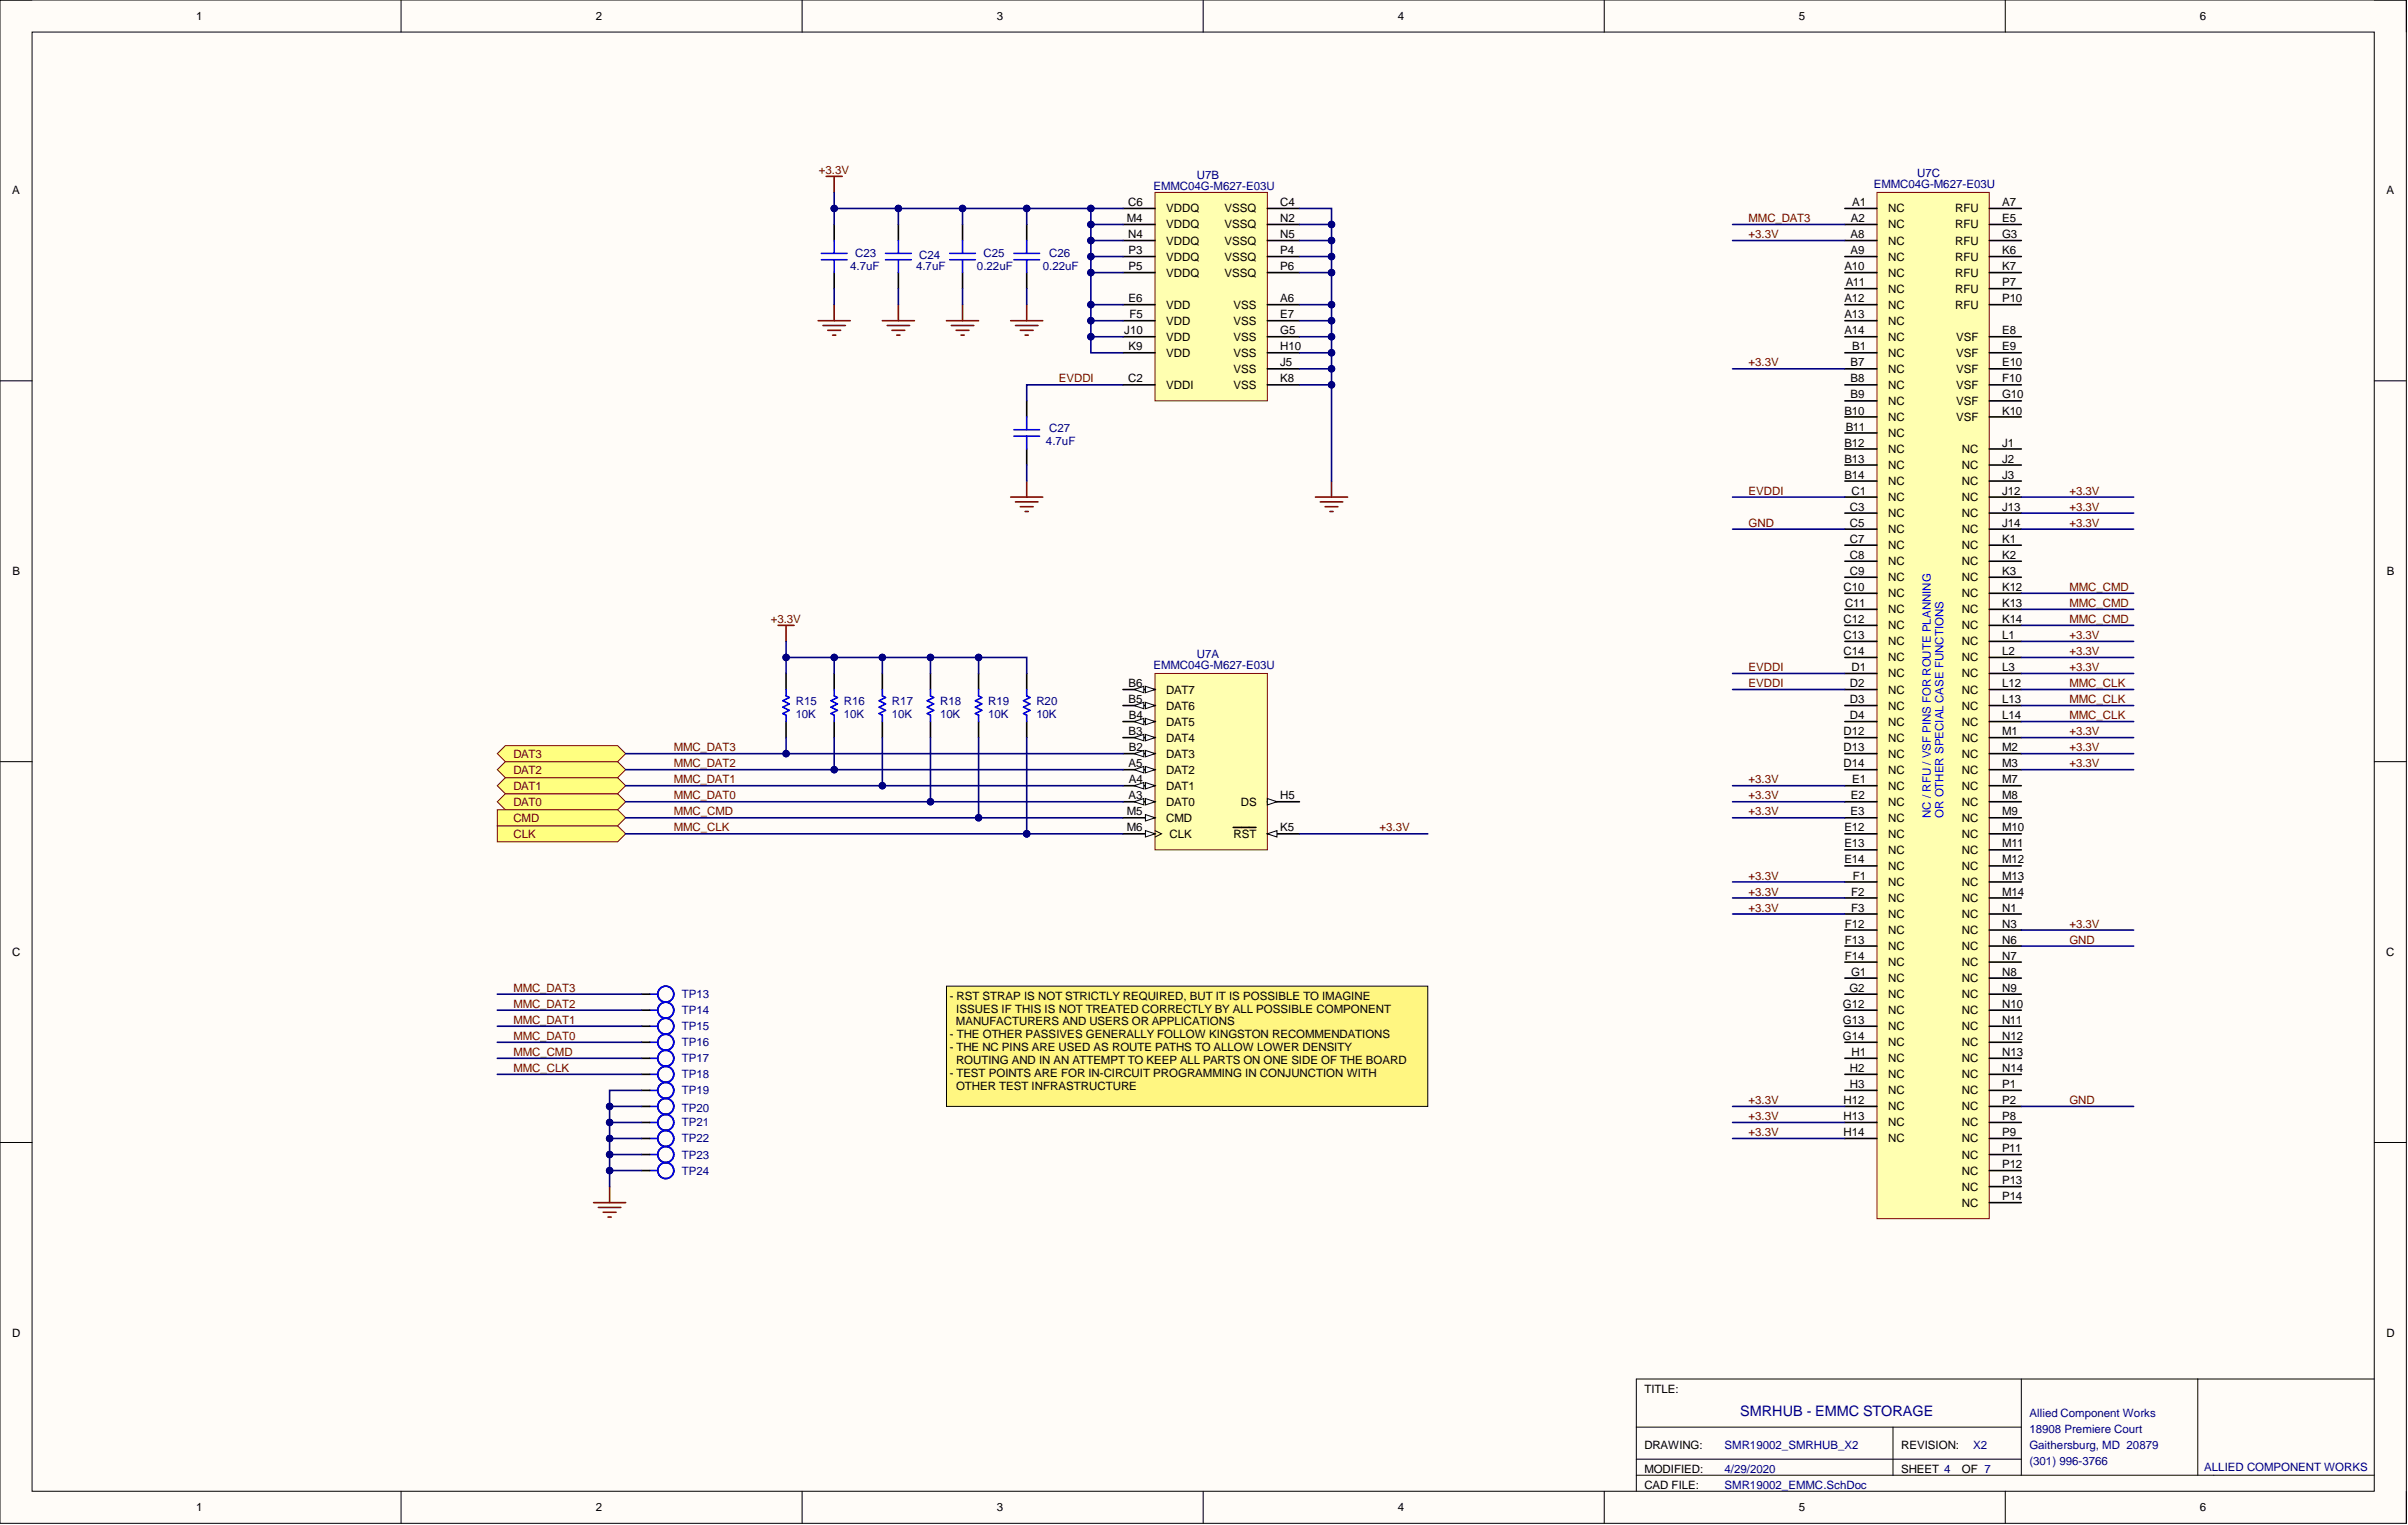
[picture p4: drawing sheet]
<svg xmlns="http://www.w3.org/2000/svg" width="381mm" height="241mm" viewBox="0 0 381 241" stroke-linecap="round" stroke-linejoin="round" font-family="sans-serif">
<defs><g id="words">
<text font-size="2.3" fill="#000080" x="275.4" y="224.1">SMRHUB - EMMC STORAGE</text>
<g font-size="1.8">
<text x="31.1" y="3.2">1</text>
<text x="94.3" y="3.2">2</text>
<text x="157.7" y="3.2">3</text>
<text x="221.2" y="3.2">4</text>
<text x="284.6" y="3.2">5</text>
<text x="348.1" y="3.2">6</text>
<text x="1.9" y="30.7">A</text>
<text x="178.3" y="35.1">M4</text>
<text x="178.5" y="32.6">C6</text>
<text x="184.5" y="33.6">VDDQ</text>
<text x="193.8" y="33.6">VSSQ</text>
<text x="202.6" y="35.1">N2</text>
<text x="202.6" y="32.6">C4</text>
<text x="292.8" y="35.1">A2</text>
<text x="293" y="32.6">A1</text>
<text x="298.8" y="33.6">NC</text>
<text x="309.4" y="33.6">RFU</text>
<text x="316.8" y="32.6">A7</text>
<text x="316.8" y="35.1">E5</text>
<text x="377.6" y="30.7">A</text>
<text x="178.5" y="37.7">N4</text>
<text x="178.6" y="40.2">P3</text>
<text x="184.5" y="36.2">VDDQ</text>
<text x="184.5" y="38.7">VDDQ</text>
<text x="184.5" y="41.2">VDDQ</text>
<text x="193.8" y="41.2">VSSQ</text>
<text x="193.8" y="36.2">VSSQ</text>
<text x="193.8" y="38.7">VSSQ</text>
<text x="202.6" y="40.2">P4</text>
<text x="202.6" y="37.7">N5</text>
<text x="292.8" y="37.7">A8</text>
<text x="292.8" y="40.2">A9</text>
<text x="298.8" y="36.2">NC</text>
<text x="298.8" y="38.7">NC</text>
<text x="298.8" y="41.2">NC</text>
<text x="309.4" y="38.7">RFU</text>
<text x="309.4" y="36.2">RFU</text>
<text x="309.4" y="41.2">RFU</text>
<text x="316.8" y="37.7">G3</text>
<text x="316.8" y="40.2">K6</text>
<text x="178.6" y="47.8">E6</text>
<text x="178.6" y="42.8">P5</text>
<text x="184.5" y="43.8">VDDQ</text>
<text x="193.8" y="43.8">VSSQ</text>
<text x="202.6" y="47.8">A6</text>
<text x="202.6" y="42.8">P6</text>
<text x="291.8" y="42.8">A10</text>
<text x="291.8" y="47.8">A12</text>
<text x="292" y="45.3">A11</text>
<text x="298.8" y="43.8">NC</text>
<text x="298.8" y="46.3">NC</text>
<text x="309.4" y="46.3">RFU</text>
<text x="309.4" y="43.8">RFU</text>
<text x="316.8" y="45.3">P7</text>
<text x="316.8" y="47.8">P10</text>
<text x="316.8" y="42.8">K7</text>
<text x="177.9" y="52.9">J10</text>
<text x="178.7" y="50.4">F5</text>
<text x="184.5" y="48.8">VDD</text>
<text x="184.5" y="51.4">VDD</text>
<text x="184.5" y="53.9">VDD</text>
<text x="195.2" y="48.8">VSS</text>
<text x="195.2" y="51.4">VSS</text>
<text x="195.2" y="53.9">VSS</text>
<text x="202.6" y="50.4">E7</text>
<text x="202.6" y="52.9">G5</text>
<text x="291.8" y="50.4">A13</text>
<text x="291.8" y="52.9">A14</text>
<text x="298.8" y="48.8">NC</text>
<text x="298.8" y="51.4">NC</text>
<text x="298.8" y="53.9">NC</text>
<text x="309.4" y="48.8">RFU</text>
<text x="309.5" y="53.9">VSF</text>
<text x="316.8" y="52.9">E8</text>
<text x="178.6" y="55.4">K9</text>
<text x="184.5" y="56.5">VDD</text>
<text x="195.2" y="56.5">VSS</text>
<text x="195.2" y="59">VSS</text>
<text x="202.6" y="55.4">H10</text>
<text x="202.6" y="58">J5</text>
<text x="292.8" y="58">B7</text>
<text x="293" y="55.4">B1</text>
<text x="298.8" y="56.5">NC</text>
<text x="298.8" y="59">NC</text>
<text x="309.5" y="56.5">VSF</text>
<text x="309.5" y="59">VSF</text>
<text x="316.8" y="55.4">E9</text>
<text x="316.8" y="58">E10</text>
<text x="178.5" y="60.5">C2</text>
<text x="184.5" y="61.5">VDDI</text>
<text x="195.2" y="61.5">VSS</text>
<text x="202.6" y="60.5">K8</text>
<text x="291.8" y="65.6">B10</text>
<text x="292.8" y="60.5">B8</text>
<text x="292.8" y="63">B9</text>
<text x="298.8" y="61.5">NC</text>
<text x="298.8" y="64.1">NC</text>
<text x="309.5" y="61.5">VSF</text>
<text x="309.5" y="64.1">VSF</text>
<text x="316.8" y="60.5">F10</text>
<text x="316.8" y="63">G10</text>
<text x="316.8" y="65.6">K10</text>
<text x="291.8" y="70.7">B12</text>
<text x="292" y="68.1">B11</text>
<text x="298.8" y="66.6">NC</text>
<text x="298.8" y="69.1">NC</text>
<text x="298.8" y="71.7">NC</text>
<text x="309.5" y="66.6">VSF</text>
<text x="310.4" y="71.7">NC</text>
<text x="316.8" y="70.7">J1</text>
<text x="291.8" y="73.2">B13</text>
<text x="291.8" y="75.7">B14</text>
<text x="298.8" y="74.2">NC</text>
<text x="298.8" y="76.8">NC</text>
<text x="310.4" y="74.2">NC</text>
<text x="310.4" y="76.8">NC</text>
<text x="316.8" y="73.2">J2</text>
<text x="316.8" y="75.7">J3</text>
<text x="292.7" y="80.8">C3</text>
<text x="292.7" y="83.3">C5</text>
<text x="293" y="78.3">C1</text>
<text x="298.8" y="79.3">NC</text>
<text x="298.8" y="81.8">NC</text>
<text x="310.4" y="79.3">NC</text>
<text x="310.4" y="81.8">NC</text>
<text x="316.8" y="78.3">J12</text>
<text x="316.8" y="80.8">J13</text>
<text x="316.8" y="83.3">J14</text>
<text x="292.7" y="85.9">C7</text>
<text x="292.7" y="88.4">C8</text>
<text x="298.8" y="84.4">NC</text>
<text x="298.8" y="86.9">NC</text>
<text x="298.8" y="89.4">NC</text>
<text x="310.4" y="84.4">NC</text>
<text x="310.4" y="86.9">NC</text>
<text x="310.4" y="89.4">NC</text>
<text x="316.8" y="85.9">K1</text>
<text x="316.8" y="88.4">K2</text>
<text x="2" y="91">B</text>
<text x="291.7" y="93.5">C10</text>
<text x="292.7" y="91">C9</text>
<text x="298.8" y="92">NC</text>
<text x="298.8" y="94.5">NC</text>
<text x="310.4" y="92">NC</text>
<text x="310.4" y="94.5">NC</text>
<text x="316.8" y="91">K3</text>
<text x="316.8" y="93.5">K12</text>
<text x="377.7" y="91">B</text>
<text x="291.7" y="98.6">C12</text>
<text x="291.7" y="101.1">C13</text>
<text x="291.9" y="96">C11</text>
<text x="298.8" y="97">NC</text>
<text x="298.8" y="99.6">NC</text>
<text x="310.4" y="97">NC</text>
<text x="310.4" y="99.6">NC</text>
<text x="316.8" y="96">K13</text>
<text x="316.8" y="98.6">K14</text>
<text x="316.8" y="101.1">L1</text>
<text x="291.7" y="103.6">C14</text>
<text x="293" y="106.2">D1</text>
<text x="298.8" y="102.1">NC</text>
<text x="298.8" y="104.7">NC</text>
<text x="298.8" y="107.2">NC</text>
<text x="310.4" y="102.1">NC</text>
<text x="310.4" y="104.7">NC</text>
<text x="310.4" y="107.2">NC</text>
<text x="316.8" y="103.6">L2</text>
<text x="316.8" y="106.2">L3</text>
<text x="178.6" y="111.3">B5</text>
<text x="178.6" y="108.7">B6</text>
<text x="178.6" y="113.8">B4</text>
<text x="184.5" y="112.3">DAT6</text>
<text x="184.5" y="109.7">DAT7</text>
<text x="292.7" y="108.7">D2</text>
<text x="292.7" y="111.3">D3</text>
<text x="292.7" y="113.8">D4</text>
<text x="298.8" y="109.7">NC</text>
<text x="298.8" y="112.3">NC</text>
<text x="310.4" y="109.7">NC</text>
<text x="310.4" y="112.3">NC</text>
<text x="316.8" y="108.7">L12</text>
<text x="316.8" y="111.3">L13</text>
<text x="316.8" y="113.8">L14</text>
<text x="178.6" y="116.3">B3</text>
<text x="178.6" y="118.9">B2</text>
<text x="184.5" y="119.9">DAT3</text>
<text x="184.5" y="117.3">DAT4</text>
<text x="184.5" y="114.8">DAT5</text>
<text x="291.7" y="116.3">D12</text>
<text x="291.7" y="118.9">D13</text>
<text x="298.8" y="114.8">NC</text>
<text x="298.8" y="117.3">NC</text>
<text x="298.8" y="119.9">NC</text>
<text x="310.4" y="117.3">NC</text>
<text x="310.4" y="119.9">NC</text>
<text x="310.4" y="114.8">NC</text>
<text x="316.8" y="116.3">M1</text>
<text x="316.8" y="118.9">M2</text>
<text x="178.6" y="121.4">A5</text>
<text x="178.6" y="123.9">A4</text>
<text x="184.5" y="125">DAT1</text>
<text x="184.5" y="122.4">DAT2</text>
<text x="291.7" y="121.4">D14</text>
<text x="293" y="123.9">E1</text>
<text x="298.8" y="122.4">NC</text>
<text x="298.8" y="125">NC</text>
<text x="310.4" y="122.4">NC</text>
<text x="310.4" y="125">NC</text>
<text x="316.8" y="121.4">M3</text>
<text x="316.8" y="123.9">M7</text>
<text x="178.3" y="131.6">M6</text>
<text x="178.3" y="129">M5</text>
<text x="178.6" y="126.5">A3</text>
<text x="184.5" y="127.5">DAT0</text>
<text x="184.5" y="130">CMD</text>
<text x="196.3" y="127.5">DS</text>
<text x="202.6" y="126.5">H5</text>
<text x="202.6" y="131.6">K5</text>
<text x="291.8" y="131.6">E12</text>
<text x="292.8" y="129">E3</text>
<text x="292.8" y="126.5">E2</text>
<text x="298.8" y="127.5">NC</text>
<text x="298.8" y="130">NC</text>
<text x="310.4" y="127.5">NC</text>
<text x="310.4" y="130">NC</text>
<text x="316.8" y="126.5">M8</text>
<text x="316.8" y="129">M9</text>
<text x="316.8" y="131.6">M10</text>
<text x="185" y="132.6">CLK</text>
<text x="195.1" y="132.6">RST</text>
<text x="291.8" y="134.1">E13</text>
<text x="291.8" y="136.6">E14</text>
<text x="298.8" y="132.6">NC</text>
<text x="298.8" y="135.1">NC</text>
<text x="298.8" y="137.6">NC</text>
<text x="310.4" y="137.6">NC</text>
<text x="310.4" y="132.6">NC</text>
<text x="310.4" y="135.1">NC</text>
<text x="316.8" y="136.6">M12</text>
<text x="316.8" y="134.1">M11</text>
<text x="292.9" y="141.7">F2</text>
<text x="293.2" y="139.2">F1</text>
<text x="298.8" y="140.2">NC</text>
<text x="298.8" y="142.7">NC</text>
<text x="310.4" y="140.2">NC</text>
<text x="310.4" y="142.7">NC</text>
<text x="316.8" y="139.2">M13</text>
<text x="316.8" y="141.7">M14</text>
<text x="291.9" y="146.8">F12</text>
<text x="291.9" y="149.3">F13</text>
<text x="292.9" y="144.2">F3</text>
<text x="298.8" y="145.3">NC</text>
<text x="298.8" y="147.8">NC</text>
<text x="310.4" y="145.3">NC</text>
<text x="310.4" y="147.8">NC</text>
<text x="316.8" y="144.2">N1</text>
<text x="316.8" y="146.8">N3</text>
<text x="316.8" y="149.3">N6</text>
<text x="1.9" y="151.3">C</text>
<text x="291.9" y="151.9">F14</text>
<text x="292.9" y="154.4">G1</text>
<text x="298.8" y="150.3">NC</text>
<text x="298.8" y="152.9">NC</text>
<text x="298.8" y="155.4">NC</text>
<text x="310.4" y="152.9">NC</text>
<text x="310.4" y="155.4">NC</text>
<text x="310.4" y="150.3">NC</text>
<text x="316.8" y="151.9">N7</text>
<text x="316.8" y="154.4">N8</text>
<text x="377.6" y="151.3">C</text>
<text x="150.3" y="158.2">- RST STRAP IS NOT STRICTLY REQUIRED, BUT IT IS POSSIBLE TO IMAGINE</text>
<text x="151.3" y="160.2">ISSUES IF THIS IS NOT TREATED CORRECTLY BY ALL POSSIBLE COMPONENT</text>
<text x="291.6" y="159.5">G12</text>
<text x="292.6" y="156.9">G2</text>
<text x="298.8" y="157.9">NC</text>
<text x="298.8" y="160.5">NC</text>
<text x="310.4" y="157.9">NC</text>
<text x="310.4" y="160.5">NC</text>
<text x="316.8" y="156.9">N9</text>
<text x="316.8" y="159.5">N10</text>
<text x="150.3" y="164.3">- THE OTHER PASSIVES GENERALLY FOLLOW KINGSTON RECOMMENDATIONS</text>
<text x="150.3" y="166.3">- THE NC PINS ARE USED AS ROUTE PATHS TO ALLOW LOWER DENSITY</text>
<text x="151.3" y="162.3">MANUFACTURERS AND USERS OR APPLICATIONS</text>
<text x="291.6" y="162">G13</text>
<text x="291.6" y="164.5">G14</text>
<text x="293" y="167.1">H1</text>
<text x="298.8" y="163">NC</text>
<text x="298.8" y="165.6">NC</text>
<text x="310.4" y="165.6">NC</text>
<text x="310.4" y="163">NC</text>
<text x="316.8" y="164.5">N12</text>
<text x="316.8" y="167.1">N13</text>
<text x="316.8" y="162">N11</text>
<text x="150.3" y="170.4">- TEST POINTS ARE FOR IN-CIRCUIT PROGRAMMING IN CONJUNCTION WITH</text>
<text x="151.3" y="172.4">OTHER TEST INFRASTRUCTURE</text>
<text x="151.3" y="168.3">ROUTING AND IN AN ATTEMPT TO KEEP ALL PARTS ON ONE SIDE OF THE BOARD</text>
<text x="292.7" y="169.6">H2</text>
<text x="292.7" y="172.2">H3</text>
<text x="298.8" y="168.1">NC</text>
<text x="298.8" y="170.6">NC</text>
<text x="298.8" y="173.2">NC</text>
<text x="310.4" y="168.1">NC</text>
<text x="310.4" y="170.6">NC</text>
<text x="310.4" y="173.2">NC</text>
<text x="316.8" y="169.6">N14</text>
<text x="316.8" y="172.2">P1</text>
<text x="291.7" y="174.7">H12</text>
<text x="291.7" y="177.2">H13</text>
<text x="291.7" y="179.8">H14</text>
<text x="298.8" y="175.7">NC</text>
<text x="298.8" y="178.2">NC</text>
<text x="310.4" y="178.2">NC</text>
<text x="310.4" y="175.7">NC</text>
<text x="316.8" y="177.2">P8</text>
<text x="316.8" y="179.8">P9</text>
<text x="316.8" y="174.7">P2</text>
<text x="298.8" y="180.8">NC</text>
<text x="310.4" y="185.9">NC</text>
<text x="310.4" y="180.8">NC</text>
<text x="310.4" y="183.3">NC</text>
<text x="316.8" y="184.8">P12</text>
<text x="316.8" y="182.3">P11</text>
<text x="310.4" y="188.4">NC</text>
<text x="310.4" y="190.9">NC</text>
<text x="316.8" y="187.4">P13</text>
<text x="316.8" y="189.9">P14</text>
<text x="1.9" y="211.5">D</text>
<text x="377.6" y="211.5">D</text>
<text x="260.2" y="220.4">TITLE:</text>
<text x="260.2" y="229.2">DRAWING:</text>
<text x="260.2" y="233">MODIFIED:</text>
<text x="300.8" y="229.2">REVISION:</text>
<text x="300.8" y="233">SHEET 4</text>
<text x="310.4" y="233">OF 7</text>
<text x="31.1" y="239.1">1</text>
<text x="94.3" y="239.1">2</text>
<text x="157.7" y="239.1">3</text>
<text x="221.2" y="239.1">4</text>
<text x="260.2" y="235.6">CAD FILE:</text>
<text x="284.6" y="239.1">5</text>
<text x="348.1" y="239.1">6</text>
</g>
<g font-size="1.8" fill="#800000">
<text x="129.6" y="27.5">+3.3V</text>
<text x="276.7" y="35.1">MMC_DAT3</text>
<text x="276.7" y="37.7">+3.3V</text>
<text x="276.7" y="58">+3.3V</text>
<text x="167.5" y="60.5">EVDDI</text>
<text x="276.7" y="78.3">EVDDI</text>
<text x="276.7" y="83.3">GND</text>
<text x="327.4" y="78.3">+3.3V</text>
<text x="327.4" y="80.8">+3.3V</text>
<text x="327.4" y="83.3">+3.3V</text>
<text x="327.4" y="93.5">MMC_CMD</text>
<text x="122" y="98.6">+3.3V</text>
<text x="327.4" y="96">MMC_CMD</text>
<text x="327.4" y="98.6">MMC_CMD</text>
<text x="327.4" y="101.1">+3.3V</text>
<text x="276.7" y="106.2">EVDDI</text>
<text x="327.4" y="103.6">+3.3V</text>
<text x="327.4" y="106.2">+3.3V</text>
<text x="276.7" y="108.7">EVDDI</text>
<text x="327.4" y="108.7">MMC_CLK</text>
<text x="327.4" y="111.3">MMC_CLK</text>
<text x="327.4" y="113.8">MMC_CLK</text>
<text x="81.2" y="119.9">DAT3</text>
<text x="106.6" y="118.9">MMC_DAT3</text>
<text x="327.4" y="116.3">+3.3V</text>
<text x="327.4" y="118.9">+3.3V</text>
<text x="81.2" y="125">DAT1</text>
<text x="81.2" y="122.4">DAT2</text>
<text x="106.6" y="123.9">MMC_DAT1</text>
<text x="106.6" y="121.4">MMC_DAT2</text>
<text x="276.7" y="123.9">+3.3V</text>
<text x="327.4" y="121.4">+3.3V</text>
<text x="81.2" y="127.5">DAT0</text>
<text x="81.2" y="130">CMD</text>
<text x="106.6" y="126.5">MMC_DAT0</text>
<text x="106.6" y="131.6">MMC_CLK</text>
<text x="106.6" y="129">MMC_CMD</text>
<text x="218.3" y="131.6">+3.3V</text>
<text x="276.7" y="126.5">+3.3V</text>
<text x="276.7" y="129">+3.3V</text>
<text x="81.2" y="132.6">CLK</text>
<text x="276.7" y="139.2">+3.3V</text>
<text x="276.7" y="141.7">+3.3V</text>
<text x="276.7" y="144.2">+3.3V</text>
<text x="327.4" y="146.8">+3.3V</text>
<text x="327.4" y="149.3">GND</text>
<text x="81.2" y="159.5">MMC_DAT2</text>
<text x="81.2" y="156.9">MMC_DAT3</text>
<text x="81.2" y="164.5">MMC_DAT0</text>
<text x="81.2" y="162">MMC_DAT1</text>
<text x="81.2" y="167.1">MMC_CMD</text>
<text x="81.2" y="169.6">MMC_CLK</text>
<text x="276.7" y="174.7">+3.3V</text>
<text x="276.7" y="177.2">+3.3V</text>
<text x="276.7" y="179.8">+3.3V</text>
<text x="327.4" y="174.7">GND</text>
</g>
<g font-size="1.8" fill="#000080">
<text x="189.4" y="28.3">U7B</text>
<text x="296.5" y="29.8">EMMC04G-M627-E03U</text>
<text x="303.3" y="28">U7C</text>
<text x="182.5" y="30.1">EMMC04G-M627-E03U</text>
<text x="135.3" y="40.7">C23</text>
<text x="145.4" y="41">C24</text>
<text x="155.6" y="40.7">C25</text>
<text x="166" y="40.7">C26</text>
<text x="134.5" y="42.8">4.7uF</text>
<text x="144.9" y="42.8">4.7uF</text>
<text x="154.6" y="42.8">0.22uF</text>
<text x="165" y="42.8">0.22uF</text>
<text x="165.5" y="70.4">4.7uF</text>
<text x="166" y="68.4">C27</text>
<text x="182.5" y="105.9">EMMC04G-M627-E03U</text>
<text x="189.4" y="104.2">U7A</text>
<text x="125.9" y="111.5">R15</text>
<text x="125.9" y="113.5">10K</text>
<text x="133.5" y="111.5">R16</text>
<text x="133.5" y="113.5">10K</text>
<text x="141.1" y="111.5">R17</text>
<text x="141.1" y="113.5">10K</text>
<text x="148.7" y="111.5">R18</text>
<text x="148.7" y="113.5">10K</text>
<text x="156.4" y="111.5">R19</text>
<text x="156.4" y="113.5">10K</text>
<text x="164" y="111.5">R20</text>
<text x="164" y="113.5">10K</text>
<text x="107.9" y="157.9">TP13</text>
<text x="107.9" y="160.5">TP14</text>
<text x="107.9" y="163">TP15</text>
<text x="107.9" y="165.6">TP16</text>
<text x="107.9" y="168.1">TP17</text>
<text x="107.9" y="170.6">TP18</text>
<text x="107.9" y="173.2">TP19</text>
<text x="107.9" y="176">TP20</text>
<text x="107.9" y="178.2">TP21</text>
<text x="107.9" y="180.8">TP22</text>
<text x="107.9" y="183.3">TP23</text>
<text x="107.9" y="185.9">TP24</text>
<text x="321.1" y="224.2">Allied Component Works</text>
<text x="321.1" y="226.7">18908 Premiere Court</text>
<text x="272.9" y="229.2">SMR19002_SMRHUB_X2</text>
<text x="272.9" y="233">4/29/2020</text>
<text x="312.2" y="229.2">X2</text>
<text x="321.1" y="229.2">Gaithersburg, MD 20879</text>
<text x="321.1" y="231.8">(301) 996-3766</text>
<text x="348.8" y="232.8">ALLIED COMPONENT WORKS</text>
<text x="272.9" y="235.6">SMR19002_EMMC.SchDoc</text>
</g>
<g font-size="1.8" fill="#00f">
<text x="305.5" y="129.4" transform="rotate(-90 305.5 129.4)">NC / RFU / VSF PINS FOR ROUTE PLANNING</text>
<text x="307.5" y="129.4" transform="rotate(-90 307.5 129.4)">OR OTHER SPECIAL CASE FUNCTIONS</text>
</g>
</g></defs>
<path d="M0 0h380.7v241h-380.7z" fill-rule="evenodd" fill="#fffcf8"/>
<path d="M0 0h380.7v241h-380.7z" fill="none" stroke="#000" stroke-width=".16"/>
<path d="M5.1 5.1h370.6v230.9h-370.6z" fill-rule="evenodd" fill="#fffcf8"/>
<g fill="none" stroke="#000" stroke-width=".16">
<path d="M0 0h5.1M63.5 0v5.1M126.9 0v5.1M190.4 0v5.1M253.8 0v5.1M317.3 0v5.1M375.7 0h5v5.1M5.1 5.1h370.6v230.9h-370.6zM0 60.3h5.1M375.7 60.3h5M0 120.5h5.1M375.7 120.5h5"/>
<path d="M0 180.8h5.1M375.7 180.8h5M319.8 218.2v15.2M347.7 218.2v15.2M375.7 218.2h-116.8v17.8M63.5 236v5M126.9 236v5M190.4 236v5M253.8 236v5M258.9 225.8h60.9M258.9 233.4h116.8M258.9 230.9h60.9"/>
<path d="M299.5 225.8v7.6M317.3 236v5M380.7 236v5"/>
</g>
<path d="M130.7 27.9h2.6M132 27.9v2.5" fill="none" stroke="#800000" stroke-width=".25"/>
<path d="M149.8 156h76.1v19.1h-76.1z" fill-rule="evenodd" fill="#fff681"/>
<path d="M149.8 156h76.1v19.1h-76.1z" fill="none" stroke="#000" stroke-width=".16"/>
<path d="M78.7 130.7h19l1.3 1.2-1.3 1.3h-19z" fill-rule="evenodd" fill="#ffff80"/>
<path d="M78.7 130.7h19l1.3 1.2-1.3 1.3h-19z" fill="none" stroke="#800000" stroke-width=".16"/>
<path d="M78.7 126.9l1.3-1.3h17.7l1.3 1.3-1.3 1.2h-17.7z" fill-rule="evenodd" fill="#ffff80"/>
<path d="M78.7 126.9l1.3-1.3h17.7l1.3 1.3-1.3 1.2h-17.7z" fill="none" stroke="#800000" stroke-width=".16"/>
<path d="M78.7 128.1h19l1.3 1.3-1.3 1.3h-19z" fill-rule="evenodd" fill="#ffff80"/>
<path d="M78.7 128.1h19l1.3 1.3-1.3 1.3h-19z" fill="none" stroke="#800000" stroke-width=".16"/>
<path d="M297 30.4h17.7v162.4h-17.7z" fill-rule="evenodd" fill="#ffffb0"/>
<path d="M297 30.4h17.7v162.4h-17.7z" fill="none" stroke="#800000" stroke-width=".16"/>
<g fill="none" stroke="#000" stroke-width=".25">
<path d="M291.9 33h5.1M291.9 35.5h5.1M291.9 38.1h5.1M314.7 33h5.1M314.7 35.5h5.1M314.7 38.1h5.1M291.9 40.6h5.1M291.9 43.1h5.1M291.9 45.7h5.1M291.9 48.2h5.1M291.9 50.7h5.1M291.9 53.3h5.1"/>
<path d="M291.9 55.8h5.1M291.9 58.4h5.1M314.7 40.6h5.1M314.7 43.1h5.1M314.7 45.7h5.1M314.7 48.2h5.1M314.7 53.3h5.1M314.7 55.8h5.1M314.7 58.4h5.1M291.9 60.9h5.1M291.9 63.4h5.1M291.9 66h5.1"/>
<path d="M291.9 68.5h5.1M291.9 71h5.1M291.9 73.6h5.1M291.9 76.1h5.1M291.9 78.7h5.1M314.7 60.9h5.1M314.7 63.4h5.1M314.7 66h5.1M314.7 71h5.1M314.7 73.6h5.1M314.7 76.1h5.1M314.7 78.7h5.1"/>
<path d="M291.9 81.2h5.1M291.9 83.7h5.1M291.9 86.3h5.1M291.9 88.8h5.1M291.9 91.3h5.1M291.9 93.9h5.1M291.9 96.4h5.1M291.9 99h5.1M314.7 81.2h5.1M314.7 83.7h5.1M314.7 86.3h5.1M314.7 88.8h5.1"/>
<path d="M314.7 91.3h5.1M314.7 93.9h5.1M314.7 96.4h5.1M314.7 99h5.1M291.9 101.5h5.1M291.9 104h5.1M291.9 106.6h5.1M291.9 109.1h5.1M291.9 111.6h5.1M291.9 114.2h5.1M291.9 116.7h5.1M291.9 119.2h5.1"/>
<path d="M314.7 101.5h5.1M314.7 104h5.1M314.7 106.6h5.1M314.7 109.1h5.1M314.7 111.6h5.1M314.7 114.2h5.1M314.7 116.7h5.1M314.7 119.2h5.1M291.9 121.8h5.1M291.9 124.3h5.1M291.9 126.9h5.1M291.9 129.4h5.1"/>
<path d="M291.9 131.9h5.1M291.9 134.5h5.1M291.9 137h5.1M291.9 139.5h5.1M314.7 121.8h5.1M314.7 124.3h5.1M314.7 126.9h5.1M314.7 129.4h5.1M314.7 131.9h5.1M314.7 134.5h5.1M314.7 137h5.1M314.7 139.5h5.1"/>
<path d="M291.9 142.1h5.1M291.9 144.6h5.1M291.9 147.2h5.1M291.9 149.7h5.1M291.9 152.2h5.1M291.9 154.8h5.1M291.9 157.3h5.1M291.9 159.8h5.1M314.7 142.1h5.1M314.7 144.6h5.1M314.7 147.2h5.1M314.7 149.7h5.1"/>
<path d="M314.7 152.2h5.1M314.7 154.8h5.1M314.7 157.3h5.1M314.7 159.8h5.1M291.9 162.4h5.1M291.9 164.9h5.1M291.9 167.5h5.1M291.9 170h5.1M291.9 172.5h5.1M291.9 175.1h5.1M291.9 177.6h5.1M314.7 162.4h5.1"/>
<path d="M314.7 164.9h5.1M314.7 167.5h5.1M314.7 170h5.1M314.7 172.5h5.1M314.7 175.1h5.1M314.7 177.6h5.1M291.9 180.1h5.1M314.7 180.1h5.1M314.7 185.2h5.1M314.7 187.8h5.1M314.7 190.3h5.1M314.7 182.7h5.1"/>
</g>
<path d="M182.8 106.6h17.7v27.9h-17.7z" fill-rule="evenodd" fill="#ffffb0"/>
<path d="M182.8 106.6h17.7v27.9h-17.7z" fill="none" stroke="#800000" stroke-width=".16"/>
<path d="M200.5 126.9h5.1" fill="none" stroke="#000" stroke-width=".25"/>
<path d="M200.5 126.4l1.5 .5-1.5 .5z" fill="#f8fcff"/>
<path d="M200.5 126.4l1.5 .5-1.5 .5z" fill="none" stroke="#000" stroke-width=".16"/>
<path d="M177.7 126.9h5.1" fill="none" stroke="#000" stroke-width=".25"/>
<path d="M181.2 126.4l1.6 .5-1.6 .5z" fill="#f8fcff"/>
<path d="M181.2 126.4l1.6 .5-1.6 .5z" fill="none" stroke="#000" stroke-width=".16"/>
<path d="M179.5 126.9l1.5-.5v1z" fill="#f8fcff"/>
<path d="M179.5 126.9l1.5-.5v1z" fill="none" stroke="#000" stroke-width=".16"/>
<path d="M177.7 131.9h5.1" fill="none" stroke="#000" stroke-width=".25"/>
<path d="M181.2 131.4l1.6 .5-1.6 .5z" fill="#f8fcff"/>
<path d="M181.2 131.4l1.6 .5-1.6 .5zM182.8 131.4l1 .5-1 .5" fill="none" stroke="#000" stroke-width=".16"/>
<path d="M177.7 124.3h5.1" fill="none" stroke="#000" stroke-width=".25"/>
<path d="M181.2 123.8l1.6 .5-1.6 .5z" fill="#f8fcff"/>
<path d="M181.2 123.8l1.6 .5-1.6 .5z" fill="none" stroke="#000" stroke-width=".16"/>
<path d="M179.5 124.3l1.5-.5v1z" fill="#f8fcff"/>
<path d="M179.5 124.3l1.5-.5v1z" fill="none" stroke="#000" stroke-width=".16"/>
<path d="M177.7 121.8h5.1" fill="none" stroke="#000" stroke-width=".25"/>
<path d="M181.2 121.3l1.6 .5-1.6 .5z" fill="#f8fcff"/>
<path d="M181.2 121.3l1.6 .5-1.6 .5z" fill="none" stroke="#000" stroke-width=".16"/>
<path d="M179.5 121.8l1.5-.5v1z" fill="#f8fcff"/>
<path d="M179.5 121.8l1.5-.5v1z" fill="none" stroke="#000" stroke-width=".16"/>
<path d="M177.7 119.2h5.1" fill="none" stroke="#000" stroke-width=".25"/>
<path d="M181.2 118.7l1.6 .5-1.6 .6z" fill="#f8fcff"/>
<path d="M181.2 118.7l1.6 .5-1.6 .6z" fill="none" stroke="#000" stroke-width=".16"/>
<path d="M179.5 119.2l1.5-.5v1.1z" fill="#f8fcff"/>
<path d="M179.5 119.2l1.5-.5v1.1z" fill="none" stroke="#000" stroke-width=".16"/>
<path d="M177.7 116.7h5.1" fill="none" stroke="#000" stroke-width=".25"/>
<path d="M181.2 116.2l1.6 .5-1.6 .5z" fill="#f8fcff"/>
<path d="M181.2 116.2l1.6 .5-1.6 .5z" fill="none" stroke="#000" stroke-width=".16"/>
<path d="M179.5 116.7l1.5-.5v1z" fill="#f8fcff"/>
<path d="M179.5 116.7l1.5-.5v1z" fill="none" stroke="#000" stroke-width=".16"/>
<path d="M177.7 114.2h5.1" fill="none" stroke="#000" stroke-width=".25"/>
<path d="M181.2 113.7l1.6 .5-1.6 .5z" fill="#f8fcff"/>
<path d="M181.2 113.7l1.6 .5-1.6 .5z" fill="none" stroke="#000" stroke-width=".16"/>
<path d="M179.5 114.2l1.5-.5v1z" fill="#f8fcff"/>
<path d="M179.5 114.2l1.5-.5v1z" fill="none" stroke="#000" stroke-width=".16"/>
<path d="M177.7 111.6h5.1" fill="none" stroke="#000" stroke-width=".25"/>
<path d="M181.2 111.1l1.6 .5-1.6 .5z" fill="#f8fcff"/>
<path d="M181.2 111.1l1.6 .5-1.6 .5z" fill="none" stroke="#000" stroke-width=".16"/>
<path d="M179.5 111.6l1.5-.5v1z" fill="#f8fcff"/>
<path d="M179.5 111.6l1.5-.5v1z" fill="none" stroke="#000" stroke-width=".16"/>
<path d="M177.7 109.1h5.1" fill="none" stroke="#000" stroke-width=".25"/>
<path d="M181.2 108.6l1.6 .5-1.6 .5z" fill="#f8fcff"/>
<path d="M181.2 108.6l1.6 .5-1.6 .5z" fill="none" stroke="#000" stroke-width=".16"/>
<path d="M179.5 109.1l1.5-.5v1z" fill="#f8fcff"/>
<path d="M179.5 109.1l1.5-.5v1z" fill="none" stroke="#000" stroke-width=".16"/>
<path d="M177.7 129.4h5.1" fill="none" stroke="#000" stroke-width=".25"/>
<path d="M181.2 128.9l1.6 .5-1.6 .5z" fill="#f8fcff"/>
<path d="M181.2 128.9l1.6 .5-1.6 .5z" fill="none" stroke="#000" stroke-width=".16"/>
<path d="M200.5 131.9h5.1" fill="none" stroke="#000" stroke-width=".25"/>
<path d="M200.5 131.9l1.5-.5v1z" fill="#f8fcff"/>
<path d="M200.5 131.9l1.5-.5v1z" fill="none" stroke="#000" stroke-width=".16"/>
<path d="M195.1 130.9h3.6" fill="none" stroke="#000" stroke-width=".25"/>
<path d="M182.8 30.4h17.7v33h-17.7z" fill-rule="evenodd" fill="#ffffb0"/>
<path d="M182.8 30.4h17.7v33h-17.7z" fill="none" stroke="#800000" stroke-width=".16"/>
<g fill="none" stroke="#000" stroke-width=".25">
<path d="M132 35.5v2.6M152.3 35.5v2.6M162.4 35.5v2.6M177.7 35.5h5.1M177.7 38.1h5.1M177.7 33h5.1M200.5 35.5h5.1M200.5 38.1h5.1M200.5 33h5.1M132 43.1v2.6M152.3 43.1v2.6M162.4 43.1v2.6"/>
<path d="M177.7 48.2h5.1M177.7 50.7h5.1M177.7 53.3h5.1M177.7 55.8h5.1M177.7 40.6h5.1M177.7 43.1h5.1M200.5 48.2h5.1M200.5 50.7h5.1M200.5 53.3h5.1M200.5 55.8h5.1M200.5 40.6h5.1M200.5 43.1h5.1"/>
<path d="M200.5 58.4h5.1M162.4 63.4v2.6M162.4 71v2.6M177.7 60.9h5.1M200.5 60.9h5.1"/>
</g>
<g fill="none" stroke="#00f" stroke-width=".25">
<path d="M132 38.1v2M152.3 38.1v2M162.4 38.1v2M130 40.1h4M130 41.1h4M132 41.1v2M150.3 40.1h4M150.3 41.1h4M152.3 41.1v2M160.4 40.1h4.1M160.4 41.1h4.1M162.4 41.1v2"/>
<path d="M160.4 69h4.1M160.4 68h4.1M162.4 66v2M162.4 69v2"/>
</g>
<g fill="none" stroke="#800000" stroke-width=".25">
<path d="M129.5 50.7h5M130.2 51.5h3.6M131 52.3h2M131.7 53h.5M132 48.2v2.5M149.8 50.7h5M150.5 51.5h3.6M151.3 52.3h2M152 53h.5M152.3 48.2v2.5M159.9 50.7h5.1M160.7 51.5h3.5"/>
<path d="M161.4 52.3h2.1M162.2 53h.5M162.4 48.2v2.5M159.9 78.7h5.1M160.7 79.4h3.5M162.4 76.1v2.6M208.1 78.7h5.1M208.9 79.4h3.6M210.7 76.1v2.6M161.4 80.2h2.1M162.2 80.9h.5M209.7 80.2h2"/>
<path d="M210.4 80.9h.5"/>
</g>
<path d="M78.7 124.3l1.3-1.2h17.7l1.3 1.2-1.3 1.3h-17.7z" fill-rule="evenodd" fill="#ffff80"/>
<path d="M78.7 124.3l1.3-1.2h17.7l1.3 1.2-1.3 1.3h-17.7z" fill="none" stroke="#800000" stroke-width=".16"/>
<path d="M78.7 121.8l1.3-1.3h17.7l1.3 1.3-1.3 1.3h-17.7z" fill-rule="evenodd" fill="#ffff80"/>
<path d="M78.7 121.8l1.3-1.3h17.7l1.3 1.3-1.3 1.3h-17.7z" fill="none" stroke="#800000" stroke-width=".16"/>
<path d="M78.7 119.2l1.3-1.2h17.7l1.3 1.2-1.3 1.3h-17.7z" fill-rule="evenodd" fill="#ffff80"/>
<path d="M78.7 119.2l1.3-1.2h17.7l1.3 1.2-1.3 1.3h-17.7z" fill="none" stroke="#800000" stroke-width=".16"/>
<g fill="none" stroke="#000" stroke-width=".25">
<path d="M142.1 35.5v2.6M142.1 43.1v2.6M124.4 106.6v2.5M124.4 114.2v2.5M132 106.6v2.5M132 114.2v2.5M139.6 106.6v2.5M139.6 114.2v2.5M147.2 106.6v2.5M147.2 114.2v2.5M154.8 106.6v2.5M154.8 114.2v2.5"/>
<path d="M162.4 106.6v2.5M162.4 114.2v2.5M101.5 157.3h1.3M101.5 159.8h1.3M101.5 162.4h1.3M101.5 164.9h1.3M101.5 167.5h1.3M101.5 170h1.3M101.5 172.5h1.3M101.5 175.1h1.3M101.5 177.6h1.3M101.5 180.1h1.3"/>
<path d="M101.5 182.7h1.3M101.5 185.2h1.3"/>
</g>
<path d="M142.1 38.1v2M140.1 41.1h4.1M140.1 40.1h4.1M142.1 41.1v2M124.4 109.1v1l.5 .3-1 .5 1 .5-1 .5 1 .5-1 .5 .5 .3v1M132 109.1v1l.5 .3-1 .5 1 .5-1 .5 1 .5-1 .5 .5 .3v1M139.6 109.1v1l.5 .3-1 .5 1 .5-1 .5 1 .5-1 .5 .5 .3v1M147.2 109.1v1l.5 .3-1 .5 1 .5-1 .5 1 .5-1 .5 .5 .3v1M154.8 109.1v1l.5 .3-1 .5 1 .5-1 .5 1 .5-1 .5 .5 .3v1M162.4 109.1v1l.6 .3-1.1 .5 1.1 .5-1.1 .5 1.1 .5-1.1 .5 .5 .3v1" fill="none" stroke="#00f" stroke-width=".25"/>
<path d="M139.6 50.7h5.1M140.4 51.5h3.5M141.1 52.3h2.1M141.9 53h.5M142.1 48.2v2.5M123.1 99h2.5M124.4 99v2.5M93.9 190.3h5.1M94.7 191.1h3.5M95.4 191.8h2.1M96.2 192.6h.5M96.5 187.8v2.5" fill="none" stroke="#800000" stroke-width=".25"/>
<g fill="none" stroke="#0000bf" stroke-width=".25">
<path d="M102.8 157.3h1.3M102.8 159.8h1.3M102.8 162.4h1.3M102.8 164.9h1.3M102.8 167.5h1.3M102.8 170h1.3M102.8 172.5h1.3M102.8 175.1h1.3M102.8 177.6h1.3M102.8 180.1h1.3M102.8 182.7h1.3M102.8 185.2h1.3"/>
<circle cx="105.3" cy="157.3" r="1.27"/>
<circle cx="105.3" cy="159.8" r="1.27"/>
<circle cx="105.3" cy="172.5" r="1.27"/>
<circle cx="105.3" cy="175.1" r="1.27"/>
<circle cx="105.3" cy="177.6" r="1.27"/>
<circle cx="105.3" cy="164.9" r="1.27"/>
<circle cx="105.3" cy="167.5" r="1.27"/>
<circle cx="105.3" cy="170" r="1.27"/>
<circle cx="105.3" cy="162.4" r="1.27"/>
<circle cx="105.3" cy="180.1" r="1.27"/>
<circle cx="105.3" cy="185.2" r="1.27"/>
<circle cx="105.3" cy="182.7" r="1.27"/>
</g>
<path d="M132 33v2.5M132 45.7v2.5M152.3 45.7v2.5M162.4 45.7v2.5M162.4 73.6v2.5" fill="none" stroke="#000080" stroke-width=".25"/>
<circle cx="132" cy="33" r=".51" fill="#000080"/>
<circle cx="132" cy="33" r=".51" fill="none" stroke="#000080" stroke-width=".16"/>
<path d="M152.3 33v2.5" fill="none" stroke="#000080" stroke-width=".25"/>
<circle cx="152.3" cy="33" r=".51" fill="#000080"/>
<circle cx="152.3" cy="33" r=".51" fill="none" stroke="#000080" stroke-width=".16"/>
<path d="M162.4 33v2.5" fill="none" stroke="#000080" stroke-width=".25"/>
<circle cx="162.4" cy="33" r=".51" fill="#000080"/>
<circle cx="162.4" cy="33" r=".51" fill="none" stroke="#000080" stroke-width=".16"/>
<path d="M172.6 33v22.8h5.1" fill="none" stroke="#000080" stroke-width=".25"/>
<circle cx="172.6" cy="53.3" r=".51" fill="#000080"/>
<circle cx="172.6" cy="53.3" r=".51" fill="none" stroke="#000080" stroke-width=".16"/>
<circle cx="172.6" cy="50.7" r=".51" fill="#000080"/>
<circle cx="172.6" cy="50.7" r=".51" fill="none" stroke="#000080" stroke-width=".16"/>
<circle cx="172.6" cy="48.2" r=".51" fill="#000080"/>
<circle cx="172.6" cy="48.2" r=".51" fill="none" stroke="#000080" stroke-width=".16"/>
<circle cx="172.6" cy="43.1" r=".51" fill="#000080"/>
<circle cx="172.6" cy="43.1" r=".51" fill="none" stroke="#000080" stroke-width=".16"/>
<circle cx="172.6" cy="40.6" r=".51" fill="#000080"/>
<circle cx="172.6" cy="40.6" r=".51" fill="none" stroke="#000080" stroke-width=".16"/>
<circle cx="172.6" cy="38.1" r=".51" fill="#000080"/>
<circle cx="172.6" cy="38.1" r=".51" fill="none" stroke="#000080" stroke-width=".16"/>
<circle cx="172.6" cy="35.5" r=".51" fill="#000080"/>
<circle cx="172.6" cy="35.5" r=".51" fill="none" stroke="#000080" stroke-width=".16"/>
<circle cx="172.6" cy="33" r=".51" fill="#000080"/>
<circle cx="172.6" cy="33" r=".51" fill="none" stroke="#000080" stroke-width=".16"/>
<path d="M172.6 35.5h5.1" fill="none" stroke="#000080" stroke-width=".25"/>
<circle cx="172.6" cy="35.5" r=".51" fill="#000080"/>
<circle cx="172.6" cy="35.5" r=".51" fill="none" stroke="#000080" stroke-width=".16"/>
<path d="M172.6 38.1h5.1" fill="none" stroke="#000080" stroke-width=".25"/>
<circle cx="172.6" cy="38.1" r=".51" fill="#000080"/>
<circle cx="172.6" cy="38.1" r=".51" fill="none" stroke="#000080" stroke-width=".16"/>
<path d="M172.6 40.6h5.1" fill="none" stroke="#000080" stroke-width=".25"/>
<circle cx="172.6" cy="40.6" r=".51" fill="#000080"/>
<circle cx="172.6" cy="40.6" r=".51" fill="none" stroke="#000080" stroke-width=".16"/>
<path d="M172.6 43.1h5.1" fill="none" stroke="#000080" stroke-width=".25"/>
<circle cx="172.6" cy="43.1" r=".51" fill="#000080"/>
<circle cx="172.6" cy="43.1" r=".51" fill="none" stroke="#000080" stroke-width=".16"/>
<path d="M172.6 48.2h5.1" fill="none" stroke="#000080" stroke-width=".25"/>
<circle cx="172.6" cy="48.2" r=".51" fill="#000080"/>
<circle cx="172.6" cy="48.2" r=".51" fill="none" stroke="#000080" stroke-width=".16"/>
<path d="M172.6 50.7h5.1" fill="none" stroke="#000080" stroke-width=".25"/>
<circle cx="172.6" cy="50.7" r=".51" fill="#000080"/>
<circle cx="172.6" cy="50.7" r=".51" fill="none" stroke="#000080" stroke-width=".16"/>
<path d="M172.6 53.3h5.1" fill="none" stroke="#000080" stroke-width=".25"/>
<circle cx="172.6" cy="53.3" r=".51" fill="#000080"/>
<circle cx="172.6" cy="53.3" r=".51" fill="none" stroke="#000080" stroke-width=".16"/>
<path d="M205.6 33h5.1v43.1" fill="none" stroke="#000080" stroke-width=".25"/>
<circle cx="210.7" cy="60.9" r=".51" fill="#000080"/>
<circle cx="210.7" cy="60.9" r=".51" fill="none" stroke="#000080" stroke-width=".16"/>
<circle cx="210.7" cy="58.4" r=".51" fill="#000080"/>
<circle cx="210.7" cy="58.4" r=".51" fill="none" stroke="#000080" stroke-width=".16"/>
<circle cx="210.7" cy="55.8" r=".51" fill="#000080"/>
<circle cx="210.7" cy="55.8" r=".51" fill="none" stroke="#000080" stroke-width=".16"/>
<circle cx="210.7" cy="53.3" r=".51" fill="#000080"/>
<circle cx="210.7" cy="53.3" r=".51" fill="none" stroke="#000080" stroke-width=".16"/>
<circle cx="210.7" cy="50.7" r=".51" fill="#000080"/>
<circle cx="210.7" cy="50.7" r=".51" fill="none" stroke="#000080" stroke-width=".16"/>
<circle cx="210.7" cy="48.2" r=".51" fill="#000080"/>
<circle cx="210.7" cy="48.2" r=".51" fill="none" stroke="#000080" stroke-width=".16"/>
<circle cx="210.7" cy="43.1" r=".51" fill="#000080"/>
<circle cx="210.7" cy="43.1" r=".51" fill="none" stroke="#000080" stroke-width=".16"/>
<circle cx="210.7" cy="40.6" r=".51" fill="#000080"/>
<circle cx="210.7" cy="40.6" r=".51" fill="none" stroke="#000080" stroke-width=".16"/>
<circle cx="210.7" cy="38.1" r=".51" fill="#000080"/>
<circle cx="210.7" cy="38.1" r=".51" fill="none" stroke="#000080" stroke-width=".16"/>
<circle cx="210.7" cy="35.5" r=".51" fill="#000080"/>
<circle cx="210.7" cy="35.5" r=".51" fill="none" stroke="#000080" stroke-width=".16"/>
<path d="M205.6 35.5h5.1" fill="none" stroke="#000080" stroke-width=".25"/>
<circle cx="210.7" cy="35.5" r=".51" fill="#000080"/>
<circle cx="210.7" cy="35.5" r=".51" fill="none" stroke="#000080" stroke-width=".16"/>
<path d="M205.6 38.1h5.1" fill="none" stroke="#000080" stroke-width=".25"/>
<circle cx="210.7" cy="38.1" r=".51" fill="#000080"/>
<circle cx="210.7" cy="38.1" r=".51" fill="none" stroke="#000080" stroke-width=".16"/>
<path d="M205.6 40.6h5.1" fill="none" stroke="#000080" stroke-width=".25"/>
<circle cx="210.7" cy="40.6" r=".51" fill="#000080"/>
<circle cx="210.7" cy="40.6" r=".51" fill="none" stroke="#000080" stroke-width=".16"/>
<path d="M205.6 43.1h5.1" fill="none" stroke="#000080" stroke-width=".25"/>
<circle cx="210.7" cy="43.1" r=".51" fill="#000080"/>
<circle cx="210.7" cy="43.1" r=".51" fill="none" stroke="#000080" stroke-width=".16"/>
<path d="M205.6 48.2h5.1" fill="none" stroke="#000080" stroke-width=".25"/>
<circle cx="210.7" cy="48.2" r=".51" fill="#000080"/>
<circle cx="210.7" cy="48.2" r=".51" fill="none" stroke="#000080" stroke-width=".16"/>
<path d="M205.6 50.7h5.1" fill="none" stroke="#000080" stroke-width=".25"/>
<circle cx="210.7" cy="50.7" r=".51" fill="#000080"/>
<circle cx="210.7" cy="50.7" r=".51" fill="none" stroke="#000080" stroke-width=".16"/>
<path d="M205.6 53.3h5.1" fill="none" stroke="#000080" stroke-width=".25"/>
<circle cx="210.7" cy="53.3" r=".51" fill="#000080"/>
<circle cx="210.7" cy="53.3" r=".51" fill="none" stroke="#000080" stroke-width=".16"/>
<path d="M205.6 55.8h5.1" fill="none" stroke="#000080" stroke-width=".25"/>
<circle cx="210.7" cy="55.8" r=".51" fill="#000080"/>
<circle cx="210.7" cy="55.8" r=".51" fill="none" stroke="#000080" stroke-width=".16"/>
<path d="M205.6 58.4h5.1" fill="none" stroke="#000080" stroke-width=".25"/>
<circle cx="210.7" cy="58.4" r=".51" fill="#000080"/>
<circle cx="210.7" cy="58.4" r=".51" fill="none" stroke="#000080" stroke-width=".16"/>
<path d="M205.6 60.9h5.1" fill="none" stroke="#000080" stroke-width=".25"/>
<circle cx="210.7" cy="60.9" r=".51" fill="#000080"/>
<circle cx="210.7" cy="60.9" r=".51" fill="none" stroke="#000080" stroke-width=".16"/>
<path d="M177.7 60.9h-15.3v2.5M124.4 104v2.6" fill="none" stroke="#000080" stroke-width=".25"/>
<circle cx="124.4" cy="104" r=".51" fill="#000080"/>
<circle cx="124.4" cy="104" r=".51" fill="none" stroke="#000080" stroke-width=".16"/>
<path d="M132 104v2.6" fill="none" stroke="#000080" stroke-width=".25"/>
<circle cx="132" cy="104" r=".51" fill="#000080"/>
<circle cx="132" cy="104" r=".51" fill="none" stroke="#000080" stroke-width=".16"/>
<path d="M139.6 104v2.6" fill="none" stroke="#000080" stroke-width=".25"/>
<circle cx="139.6" cy="104" r=".51" fill="#000080"/>
<circle cx="139.6" cy="104" r=".51" fill="none" stroke="#000080" stroke-width=".16"/>
<path d="M147.2 104v2.6" fill="none" stroke="#000080" stroke-width=".25"/>
<circle cx="147.2" cy="104" r=".51" fill="#000080"/>
<circle cx="147.2" cy="104" r=".51" fill="none" stroke="#000080" stroke-width=".16"/>
<path d="M154.8 104v2.6" fill="none" stroke="#000080" stroke-width=".25"/>
<circle cx="154.8" cy="104" r=".51" fill="#000080"/>
<circle cx="154.8" cy="104" r=".51" fill="none" stroke="#000080" stroke-width=".16"/>
<path d="M124.4 116.7v2.5" fill="none" stroke="#000080" stroke-width=".25"/>
<circle cx="124.4" cy="119.2" r=".51" fill="#000080"/>
<circle cx="124.4" cy="119.2" r=".51" fill="none" stroke="#000080" stroke-width=".16"/>
<path d="M132 116.7v5.1" fill="none" stroke="#000080" stroke-width=".25"/>
<circle cx="132" cy="121.8" r=".51" fill="#000080"/>
<circle cx="132" cy="121.8" r=".51" fill="none" stroke="#000080" stroke-width=".16"/>
<path d="M139.6 116.7v7.6" fill="none" stroke="#000080" stroke-width=".25"/>
<circle cx="139.6" cy="124.3" r=".51" fill="#000080"/>
<circle cx="139.6" cy="124.3" r=".51" fill="none" stroke="#000080" stroke-width=".16"/>
<path d="M147.2 116.7v10.2" fill="none" stroke="#000080" stroke-width=".25"/>
<circle cx="147.2" cy="126.9" r=".51" fill="#000080"/>
<circle cx="147.2" cy="126.9" r=".51" fill="none" stroke="#000080" stroke-width=".16"/>
<path d="M154.8 116.7v12.7" fill="none" stroke="#000080" stroke-width=".25"/>
<circle cx="154.8" cy="129.4" r=".51" fill="#000080"/>
<circle cx="154.8" cy="129.4" r=".51" fill="none" stroke="#000080" stroke-width=".16"/>
<path d="M162.4 116.7v15.2" fill="none" stroke="#000080" stroke-width=".25"/>
<circle cx="162.4" cy="131.9" r=".51" fill="#000080"/>
<circle cx="162.4" cy="131.9" r=".51" fill="none" stroke="#000080" stroke-width=".16"/>
<path d="M162.4 131.9h15.3" fill="none" stroke="#000080" stroke-width=".25"/>
<circle cx="162.4" cy="131.9" r=".51" fill="#000080"/>
<circle cx="162.4" cy="131.9" r=".51" fill="none" stroke="#000080" stroke-width=".16"/>
<path d="M124.4 101.5v2.5h38v2.6" fill="none" stroke="#000080" stroke-width=".25"/>
<circle cx="154.8" cy="104" r=".51" fill="#000080"/>
<circle cx="154.8" cy="104" r=".51" fill="none" stroke="#000080" stroke-width=".16"/>
<circle cx="147.2" cy="104" r=".51" fill="#000080"/>
<circle cx="147.2" cy="104" r=".51" fill="none" stroke="#000080" stroke-width=".16"/>
<circle cx="139.6" cy="104" r=".51" fill="#000080"/>
<circle cx="139.6" cy="104" r=".51" fill="none" stroke="#000080" stroke-width=".16"/>
<circle cx="132" cy="104" r=".51" fill="#000080"/>
<circle cx="132" cy="104" r=".51" fill="none" stroke="#000080" stroke-width=".16"/>
<circle cx="124.4" cy="104" r=".51" fill="#000080"/>
<circle cx="124.4" cy="104" r=".51" fill="none" stroke="#000080" stroke-width=".16"/>
<g fill="none" stroke="#000080" stroke-width=".25">
<path d="M132 30.4v2.6h45.7M274.1 35.5h17.8M274.1 78.7h17.8M319.8 78.7h17.8M319.8 81.2h17.8M319.8 83.7h17.8M319.8 93.9h17.8M319.8 96.4h17.8M319.8 99h17.8M274.1 106.6h17.8M274.1 109.1h17.8M319.8 106.6h17.8"/>
<path d="M319.8 101.5h17.8M319.8 104h17.8M319.8 116.7h17.8M319.8 119.2h17.8M274.1 124.3h17.8M274.1 126.9h17.8M274.1 129.4h17.8M274.1 139.5h17.8M319.8 121.8h17.8M274.1 142.1h17.8M274.1 144.6h17.8M319.8 147.2h17.8"/>
<path d="M319.8 149.7h17.8M274.1 175.1h17.8M274.1 177.6h17.8M319.8 175.1h17.8M274.1 180.1h17.8"/>
</g>
<circle cx="172.6" cy="33" r=".51" fill="#000080"/>
<circle cx="172.6" cy="33" r=".51" fill="none" stroke="#000080" stroke-width=".16"/>
<circle cx="162.4" cy="33" r=".51" fill="#000080"/>
<circle cx="162.4" cy="33" r=".51" fill="none" stroke="#000080" stroke-width=".16"/>
<circle cx="152.3" cy="33" r=".51" fill="#000080"/>
<circle cx="152.3" cy="33" r=".51" fill="none" stroke="#000080" stroke-width=".16"/>
<circle cx="142.1" cy="33" r=".51" fill="#000080"/>
<circle cx="142.1" cy="33" r=".51" fill="none" stroke="#000080" stroke-width=".16"/>
<circle cx="132" cy="33" r=".51" fill="#000080"/>
<circle cx="132" cy="33" r=".51" fill="none" stroke="#000080" stroke-width=".16"/>
<path d="M142.1 33v2.5M142.1 45.7v2.5" fill="none" stroke="#000080" stroke-width=".25"/>
<circle cx="142.1" cy="33" r=".51" fill="#000080"/>
<circle cx="142.1" cy="33" r=".51" fill="none" stroke="#000080" stroke-width=".16"/>
<path d="M99 131.9h63.4" fill="none" stroke="#000080" stroke-width=".25"/>
<circle cx="162.4" cy="131.9" r=".51" fill="#000080"/>
<circle cx="162.4" cy="131.9" r=".51" fill="none" stroke="#000080" stroke-width=".16"/>
<path d="M101.5 172.5h-5v15.3" fill="none" stroke="#000080" stroke-width=".25"/>
<circle cx="96.5" cy="185.2" r=".51" fill="#000080"/>
<circle cx="96.5" cy="185.2" r=".51" fill="none" stroke="#000080" stroke-width=".16"/>
<circle cx="96.5" cy="182.7" r=".51" fill="#000080"/>
<circle cx="96.5" cy="182.7" r=".51" fill="none" stroke="#000080" stroke-width=".16"/>
<circle cx="96.5" cy="180.1" r=".51" fill="#000080"/>
<circle cx="96.5" cy="180.1" r=".51" fill="none" stroke="#000080" stroke-width=".16"/>
<circle cx="96.5" cy="177.6" r=".51" fill="#000080"/>
<circle cx="96.5" cy="177.6" r=".51" fill="none" stroke="#000080" stroke-width=".16"/>
<circle cx="96.5" cy="175.1" r=".51" fill="#000080"/>
<circle cx="96.5" cy="175.1" r=".51" fill="none" stroke="#000080" stroke-width=".16"/>
<path d="M99 129.4h78.7M205.6 131.9h20.3M78.7 159.8h22.8M78.7 157.3h22.8M78.7 170h22.8M78.7 167.5h22.8M78.7 164.9h22.8M78.7 162.4h22.8" fill="none" stroke="#000080" stroke-width=".25"/>
<circle cx="154.8" cy="129.4" r=".51" fill="#000080"/>
<circle cx="154.8" cy="129.4" r=".51" fill="none" stroke="#000080" stroke-width=".16"/>
<path d="M99 126.9h78.7" fill="none" stroke="#000080" stroke-width=".25"/>
<circle cx="147.2" cy="126.9" r=".51" fill="#000080"/>
<circle cx="147.2" cy="126.9" r=".51" fill="none" stroke="#000080" stroke-width=".16"/>
<path d="M99 124.3h78.7" fill="none" stroke="#000080" stroke-width=".25"/>
<circle cx="139.6" cy="124.3" r=".51" fill="#000080"/>
<circle cx="139.6" cy="124.3" r=".51" fill="none" stroke="#000080" stroke-width=".16"/>
<path d="M99 121.8h78.7" fill="none" stroke="#000080" stroke-width=".25"/>
<circle cx="132" cy="121.8" r=".51" fill="#000080"/>
<circle cx="132" cy="121.8" r=".51" fill="none" stroke="#000080" stroke-width=".16"/>
<path d="M99 119.2h78.7" fill="none" stroke="#000080" stroke-width=".25"/>
<circle cx="124.4" cy="119.2" r=".51" fill="#000080"/>
<circle cx="124.4" cy="119.2" r=".51" fill="none" stroke="#000080" stroke-width=".16"/>
<path d="M96.5 175.1h5" fill="none" stroke="#000080" stroke-width=".25"/>
<circle cx="96.5" cy="175.1" r=".51" fill="#000080"/>
<circle cx="96.5" cy="175.1" r=".51" fill="none" stroke="#000080" stroke-width=".16"/>
<path d="M96.5 177.6h5" fill="none" stroke="#000080" stroke-width=".25"/>
<circle cx="96.5" cy="177.6" r=".51" fill="#000080"/>
<circle cx="96.5" cy="177.6" r=".51" fill="none" stroke="#000080" stroke-width=".16"/>
<path d="M96.5 180.1h5" fill="none" stroke="#000080" stroke-width=".25"/>
<circle cx="96.5" cy="180.1" r=".51" fill="#000080"/>
<circle cx="96.5" cy="180.1" r=".51" fill="none" stroke="#000080" stroke-width=".16"/>
<path d="M96.5 182.7h5" fill="none" stroke="#000080" stroke-width=".25"/>
<circle cx="96.5" cy="182.7" r=".51" fill="#000080"/>
<circle cx="96.5" cy="182.7" r=".51" fill="none" stroke="#000080" stroke-width=".16"/>
<path d="M96.5 185.2h5" fill="none" stroke="#000080" stroke-width=".25"/>
<circle cx="96.5" cy="185.2" r=".51" fill="#000080"/>
<circle cx="96.5" cy="185.2" r=".51" fill="none" stroke="#000080" stroke-width=".16"/>
<path d="M274.1 38.1h17.8M274.1 58.4h17.8M274.1 83.7h17.8M319.8 109.1h17.8M319.8 111.6h17.8M319.8 114.2h17.8" fill="none" stroke="#000080" stroke-width=".25"/>
<use href="#words"/>
</svg>
